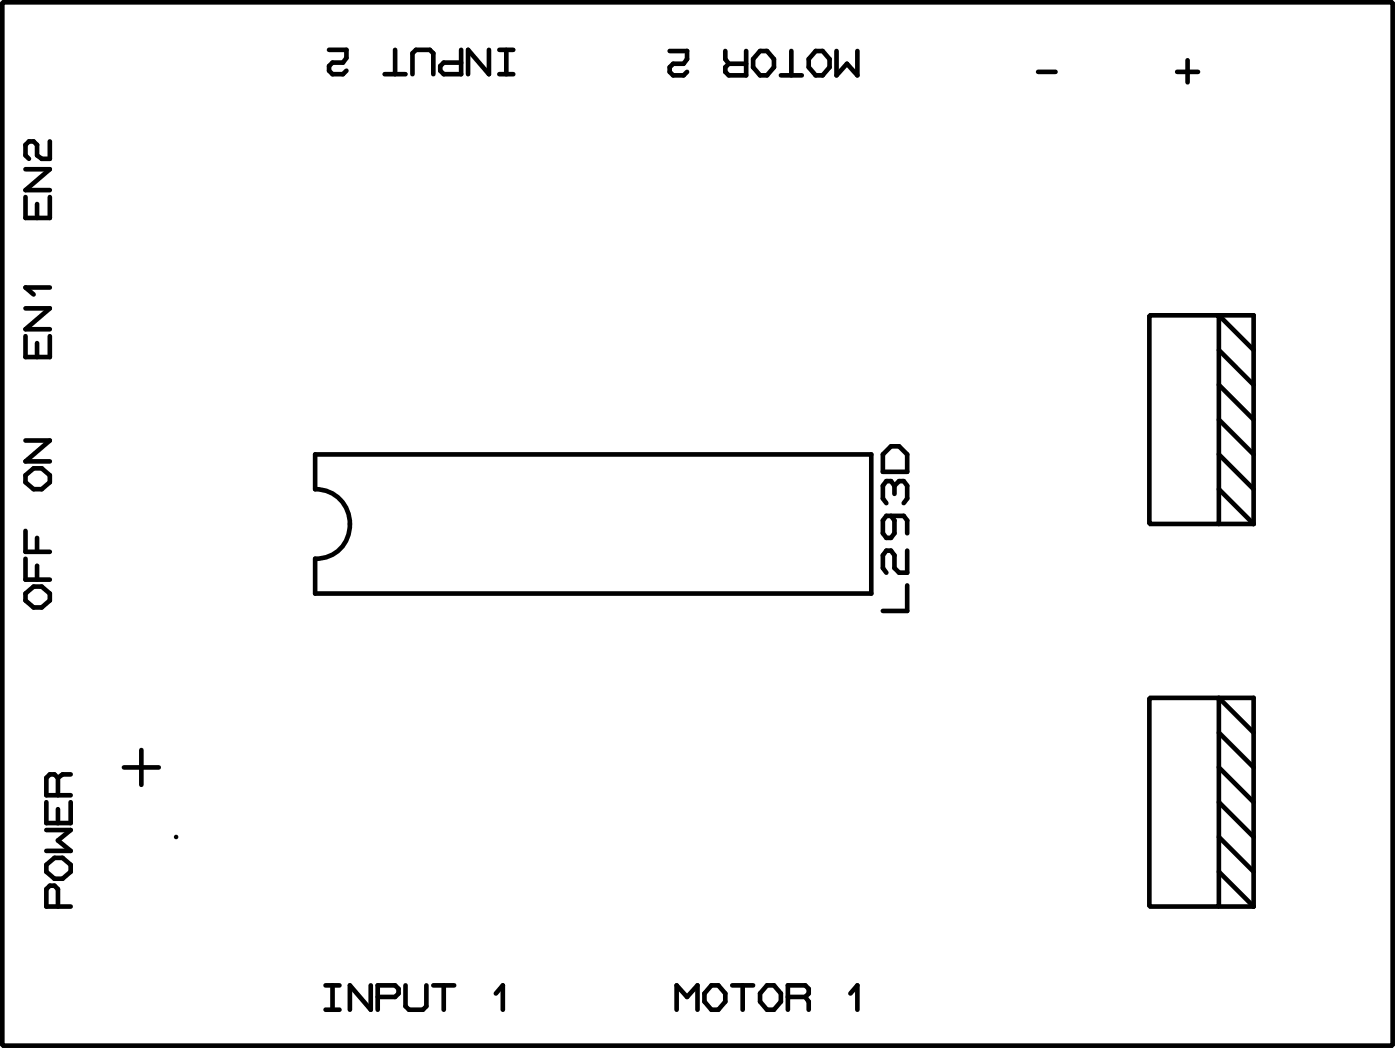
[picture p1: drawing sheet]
<svg xmlns="http://www.w3.org/2000/svg" width="51mm" height="38mm" viewBox="0 0 51 38" stroke-linecap="round" stroke-linejoin="round" font-family="sans-serif">
<g fill="none" stroke="#000" stroke-width=".17">
<path d="M.1 .1h50.8v38.1h-50.8zM.9 7.2v.8h.9v-.8M.9 12.3v.7h.9v-.7M.9 17.4l.3-.3h.3l.3 .3v.2l-.3 .3h-.3l-.3-.3zM.9 19.4v.8h.9M.9 11.3h.9l-.9 .7h.9M.9 6.2h.9l-.9 .7h.9M.9 16.1h.9l-.9 .7h.9M1.4 7.5v.5M1.4 12.5v.5M1.4 19.6v.6M1.8 5.2v.6h-.3l-.1-.1v-.4l-.2-.1h-.1l-.2 .1v.4l.2 .1"/>
<path d="M1.8 10.5h-.9l.3 .3M11.5 16.6h20.3v5.1h-20.3v-1.3a1.27 1.27 0 0 0 1.3-1.3 1.27 1.27 0 0 0-1.3-1.2zM12 1.8h.7v.3l-.2 .2h-.4l-.1 .1v.2l.1 .1h.4l.2-.1M14.1 2.7h.7M14.4 1.8v.9M15.1 2.7v-.8l.1-.1h.5l.1 .1v.8M16.8 1.8v.9h-.6l-.1-.1v-.2l.1-.1h.6M17.9 1.8v.9l-.8-.9v.9M18.2 2.7h.6M18.2 1.8h.6M18.5 1.8v.9M24.5 1.9h.6v.3l-.1 .1h-.4l-.1 .2v.1l.1 .2h.4l.1-.2"/>
<path d="M26.5 1.9v.3l.1 .1M26.6 2.3h.7M27.3 1.9v.9h-.7l-.1-.2v-.1l.1-.2M27.8 1.9h.2l.3 .3v.3l-.3 .3h-.2l-.3-.3v-.3zM28.5 2.8h.8M28.9 1.9v.9M29.8 1.9h.3l.2 .3v.3l-.2 .3h-.3l-.3-.3v-.3zM30.6 1.9v.9l.3-.5 .4 .5v-.9M32.6 16.3h.3l.2 .3v.6h-.8v-.6zM32.6 18.8l.1 .2v.5l-.1 .1h-.2l-.1-.1v-.5l.1-.2h.6l.1 .2v.5M32.7 17.7l.2-.1h.1l.1 .1v.5l-.1 .2M32.7 17.7l-.1-.1h-.2l-.1 .1v.5l.1 .2"/>
<path d="M32.7 17.7v.3M37.9 2.6h.7M42 11.5h2.5v7.6h-2.5zM43 2.6h.8M43.4 2.2v.8M44.5 19.1h1.3M44.5 12.8l1.3 1.3M44.5 14.1l1.3 1.2M44.5 15.3l1.3 1.3M44.5 16.6l1.3 1.3M44.5 17.9l1.3 1.2M45.8 12.8l-1.3-1.3h1.3v7.6"/>
<path d="M.9 21.7l.3-.3h.3l.3 .3v.2l-.3 .3h-.3l-.3-.3zM.9 20.4v.8h.9M1.4 20.7v.5M1.7 29.3v.8h.9v-.8M1.7 31.6l.3-.3h.3l.3 .3v.2l-.3 .3h-.3l-.3-.3zM1.7 30.3h.9l-.5 .4 .5 .4h-.9M2.1 33.1v-.6l-.1-.2h-.2l-.1 .2v.6h.9M2.1 28.4l-.1-.1h-.2l-.1 .1v.6h.9M2.1 28.4v.6M2.1 29.5v.6M2.6 28.3h-.3l-.2 .1M4.5 28h1.3"/>
<path d="M5.2 27.4v1.3M6.4 30.6h.1M11.9 36h.5M11.9 36.9h.5M12.1 36v.9M13.5 36v.9l-.7-.9v.9M13.8 36.4h.6l.2-.1v-.2l-.2-.1h-.6v.9M14.8 36v.7l.1 .2h.6l.1-.2v-.7M15.8 36h.8M16.2 36v.9M18.1 36.3l.3-.3v.9M24.7 36.9v-.9l.4 .4 .4-.4v.9"/>
<path d="M26 36h.2l.3 .3v.3l-.3 .3h-.2l-.3-.3v-.3zM26.8 36h.7M27.1 36v.9M28 36h.3l.2 .3v.3l-.2 .3h-.3l-.2-.3v-.3zM28.8 36.4h.6M29.4 36.4l.1-.1v-.2l-.1-.1h-.6v.9M29.4 36.4l.1 .2v.3M31.1 36.3l.2-.3v.9M33.1 21.4v.9h-.8M33.1 20.1v.8h-.2l-.2-.2v-.4l-.1-.2h-.2l-.1 .2v.4l.1 .2M42 25.5h2.5v7.6h-2.5zM44.5 33.1h1.3"/>
<path d="M44.5 26.8l1.3 1.2M44.5 28l1.3 1.3M44.5 29.3l1.3 1.3M44.5 30.6l1.3 1.2M44.5 31.8l1.3 1.3M45.8 26.8l-1.3-1.3h1.3v7.6"/>
</g>
</svg>
